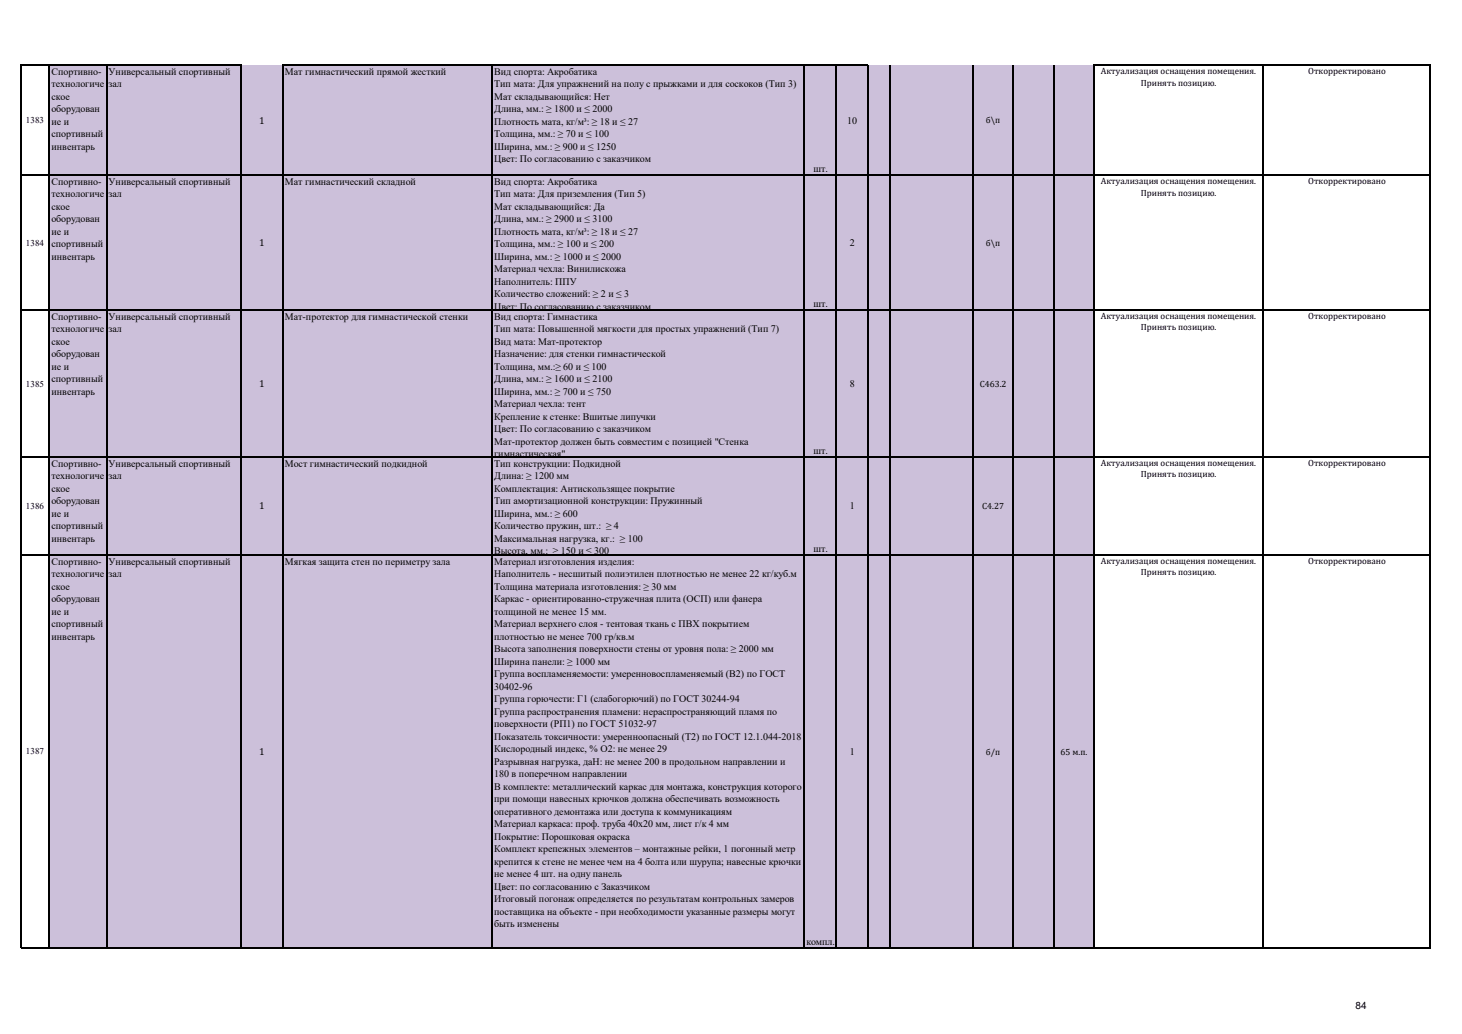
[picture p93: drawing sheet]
<svg xmlns="http://www.w3.org/2000/svg" width="297mm" height="210mm" viewBox="0 0 297 210" stroke-linecap="round" stroke-linejoin="round" font-family="sans-serif">
<defs><g id="words">
<g font-size="2">
<text x="10.5" y="15.2">Спортивно-</text>
<text x="10.5" y="17.7">технологиче</text>
<text x="22.1" y="15.2">Универсальный спортивный</text>
<text x="22.1" y="17.7">зал</text>
<text x="57.9" y="15.2">Мат гимнастический прямой жесткий</text>
<text x="100.4" y="15.2">Вид спорта: Акробатика</text>
<text x="100.4" y="17.7">Тип мата: Для упражнений на полу с прыжками и для соскоков (Тип 3)</text>
<text x="10.5" y="20.3">ское</text>
<text x="10.5" y="22.8">оборудован</text>
<text x="100.4" y="20.3">Мат складывающийся: Нет</text>
<text x="100.4" y="22.8">Длина, мм.: ≥ 1800 и ≤ 2000</text>
<text x="10.5" y="25.4">ие и</text>
<text x="10.5" y="27.9">спортивный</text>
<text x="52.6" y="25.2">1</text>
<text x="100.4" y="25.4">Плотность мата, кг/м³: ≥ 18 и ≤ 27</text>
<text x="100.4" y="27.9">Толщина, мм.: ≥ 70 и ≤ 100</text>
<text x="172.1" y="25.1">10</text>
<text x="10.5" y="30.4">инвентарь</text>
<text x="100.4" y="30.4">Ширина, мм.: ≥ 900 и ≤ 1250</text>
<text x="100.4" y="33">Цвет: По согласованию с заказчиком</text>
<text x="165.3" y="35">шт.</text>
<text x="10.5" y="37.6">Спортивно-</text>
<text x="10.5" y="40.1">технологиче</text>
<text x="22.1" y="37.6">Универсальный спортивный</text>
<text x="22.1" y="40.1">зал</text>
<text x="57.9" y="37.6">Мат гимнастический складной</text>
<text x="100.4" y="37.6">Вид спорта: Акробатика</text>
<text x="100.4" y="40.1">Тип мата: Для приземления (Тип 5)</text>
<text x="10.5" y="42.6">ское</text>
<text x="10.5" y="45.2">оборудован</text>
<text x="10.5" y="47.7">ие и</text>
<text x="100.4" y="42.6">Мат складывающийся: Да</text>
<text x="100.4" y="45.2">Длина, мм.: ≥ 2900 и ≤ 3100</text>
<text x="100.4" y="47.7">Плотность мата, кг/м³: ≥ 18 и ≤ 27</text>
<text x="10.5" y="50.3">спортивный</text>
<text x="10.5" y="52.8">инвентарь</text>
<text x="52.6" y="50">1</text>
<text x="100.4" y="50.3">Толщина, мм.: ≥ 100 и ≤ 200</text>
<text x="100.4" y="52.8">Ширина, мм.: ≥ 1000 и ≤ 2000</text>
<text x="172.6" y="50">2</text>
<text x="100.4" y="55.3">Материал чехла: Винилискожа</text>
<text x="100.4" y="57.9">Наполнитель: ППУ</text>
<text x="10.5" y="64.9">Спортивно-</text>
<text x="22.1" y="64.9">Универсальный спортивный</text>
<text x="57.9" y="64.9">Мат-протектор для гимнастической стенки</text>
<text x="100.4" y="60.4">Количество сложений: ≥ 2 и ≤ 3</text>
<text x="100.4" y="63">Цвет: По согласованию с заказчиком</text>
<text x="100.4" y="64.9">Вид спорта: Гимнастика</text>
<text x="165.3" y="62.4">шт.</text>
<text x="10.5" y="67.5">технологиче</text>
<text x="10.5" y="70">ское</text>
<text x="22.1" y="67.5">зал</text>
<text x="100.4" y="67.5">Тип мата: Повышенной мягкости для простых упражнений (Тип 7)</text>
<text x="100.4" y="70">Вид мата: Мат-протектор</text>
<text x="10.5" y="72.5">оборудован</text>
<text x="10.5" y="75.1">ие и</text>
<text x="10.5" y="77.6">спортивный</text>
<text x="100.4" y="72.5">Назначение: для стенки гимнастической</text>
<text x="100.4" y="75.1">Толщина, мм.:≥ 60 и ≤ 100</text>
<text x="100.4" y="77.6">Длина, мм.: ≥ 1600 и ≤ 2100</text>
<text x="10.5" y="80.2">инвентарь</text>
<text x="52.6" y="78.6">1</text>
<text x="100.4" y="80.2">Ширина, мм.: ≥ 700 и ≤ 750</text>
<text x="100.4" y="82.7">Материал чехла: тент</text>
<text x="172.6" y="78.5">8</text>
<text x="100.4" y="85.2">Крепление к стенке: Вшитые липучки</text>
<text x="100.4" y="87.8">Цвет: По согласованию с заказчиком</text>
<text x="10.5" y="94.8">Спортивно-</text>
<text x="22.1" y="94.8">Универсальный спортивный</text>
<text x="57.9" y="94.8">Мост гимнастический подкидной</text>
<text x="100.4" y="90.3">Мат-протектор должен быть совместим с позицией &quot;Стенка</text>
<text x="100.4" y="92.9">гимнастическая&quot;</text>
<text x="100.4" y="94.8">Тип конструкции: Подкидной</text>
<text x="165.3" y="92.2">шт.</text>
<text x="10.5" y="97.3">технологиче</text>
<text x="10.5" y="99.8">ское</text>
<text x="22.1" y="97.3">зал</text>
<text x="100.4" y="97.3">Длина: ≥ 1200 мм</text>
<text x="100.4" y="99.8">Комплектация: Антискользящее покрытие</text>
<text x="10.5" y="102.4">оборудован</text>
<text x="10.5" y="104.9">ие и</text>
<text x="10.5" y="107.5">спортивный</text>
<text x="52.6" y="103.5">1</text>
<text x="100.4" y="102.4">Тип амортизационной конструкции: Пружинный</text>
<text x="100.4" y="104.9">Ширина, мм.: ≥ 600</text>
<text x="100.4" y="107.5">Количество пружин, шт.: ≥ 4</text>
<text x="172.6" y="103.4">1</text>
<text x="10.5" y="110">инвентарь</text>
<text x="100.4" y="110">Максимальная нагрузка, кг.: ≥ 100</text>
<text x="100.4" y="112.5">Высота, мм.: ≥ 150 и ≤ 300</text>
<text x="165.3" y="112.1">шт.</text>
<text x="10.5" y="114.7">Спортивно-</text>
<text x="10.5" y="117.2">технологиче</text>
<text x="10.5" y="119.7">ское</text>
<text x="22.1" y="114.7">Универсальный спортивный</text>
<text x="22.1" y="117.2">зал</text>
<text x="57.9" y="114.7">Мягкая защита стен по периметру зала</text>
<text x="100.4" y="114.7">Материал изготовления изделия:</text>
<text x="100.4" y="117.2">Наполнитель - несшитый полиэтилен плотностью не менее 22 кг/куб.м</text>
<text x="100.4" y="119.7">Толщина материала изготовления: ≥ 30 мм</text>
<text x="10.5" y="122.3">оборудован</text>
<text x="10.5" y="124.8">ие и</text>
<text x="100.4" y="122.3">Каркас - ориентированно-стружечная плита (ОСП) или фанера</text>
<text x="100.4" y="124.8">толщиной не менее 15 мм.</text>
<text x="10.5" y="127.4">спортивный</text>
<text x="10.5" y="129.9">инвентарь</text>
<text x="100.4" y="127.4">Материал верхнего слоя - тентовая ткань с ПВХ покрытием</text>
<text x="100.4" y="129.9">плотностью не менее 700 гр/кв.м</text>
<text x="100.4" y="132.4">Высота заполнения поверхности стены от уровня пола: ≥ 2000 мм</text>
<text x="100.4" y="135">Ширина панели: ≥ 1000 мм</text>
<text x="100.4" y="137.5">Группа воспламеняемости: умеренновоспламеняемый (В2) по ГОСТ</text>
<text x="100.4" y="140.1">30402-96</text>
<text x="100.4" y="142.6">Группа горючести: Г1 (слабогорючий) по ГОСТ 30244-94</text>
<text x="100.4" y="145.1">Группа распространения пламени: нераспространяющий пламя по</text>
<text x="100.4" y="147.7">поверхности (РП1) по ГОСТ 51032-97</text>
<text x="52.6" y="153.4">1</text>
<text x="100.4" y="150.2">Показатель токсичности: умеренноопасный (Т2) по ГОСТ 12.1.044-2018</text>
<text x="100.4" y="152.8">Кислородный индекс, % О2: не менее 29</text>
<text x="100.4" y="155.3">Разрывная нагрузка, даН: не менее 200 в продольном направлении и</text>
<text x="172.6" y="153.3">1</text>
<text x="100.4" y="157.9">180 в поперечном направлении</text>
<text x="100.4" y="160.4">В комплекте: металлический каркас для монтажа, конструкция которого</text>
<text x="100.4" y="162.9">при помощи навесных крючков должна обеспечивать возможность</text>
<text x="100.4" y="165.5">оперативного демонтажа или доступа к коммуникациям</text>
<text x="100.4" y="168">Материал каркаса: проф. труба 40х20 мм, лист г/к 4 мм</text>
<text x="100.4" y="170.6">Покрытие: Порошковая окраска</text>
<text x="100.4" y="173.1">Комплект крепежных элементов – монтажные рейки, 1 погонный метр</text>
<text x="100.4" y="175.6">крепится к стене не менее чем на 4 болта или шурупа; навесные крючки</text>
<text x="100.4" y="178.2">не менее 4 шт. на одну панель</text>
<text x="100.4" y="180.7">Цвет: по согласованию с Заказчиком</text>
<text x="100.4" y="183.3">Итоговый погонаж определяется по результатам контрольных замеров</text>
<text x="100.4" y="185.8">поставщика на объекте - при необходимости указанные размеры могут</text>
<text x="100.4" y="188.3">быть изменены</text>
<text x="163.8" y="192">компл.</text>
<text x="275.4" y="205">84</text>
</g>
<g font-size="1.8">
<text x="223.6" y="15.1">Актуализация оснащения помещения.</text>
<text x="231.8" y="17.4">Принять позицию.</text>
<text x="265.8" y="15.1">Откорректировано</text>
<text x="5.2" y="25">1383</text>
<text x="200.3" y="25.1">б\п</text>
<text x="223.6" y="37.4">Актуализация оснащения помещения.</text>
<text x="231.8" y="39.8">Принять позицию.</text>
<text x="265.8" y="37.4">Откорректировано</text>
<text x="5.2" y="49.9">1384</text>
<text x="200.3" y="49.9">б\п</text>
<text x="223.6" y="64.8">Актуализация оснащения помещения.</text>
<text x="265.8" y="64.8">Откорректировано</text>
<text x="231.8" y="67.1">Принять позицию.</text>
<text x="5.2" y="78.5">1385</text>
<text x="199" y="78.5">С463.2</text>
<text x="223.6" y="94.6">Актуализация оснащения помещения.</text>
<text x="265.8" y="94.6">Откорректировано</text>
<text x="231.8" y="97">Принять позицию.</text>
<text x="5.2" y="103.4">1386</text>
<text x="199.5" y="103.4">С4.27</text>
<text x="223.6" y="114.5">Актуализация оснащения помещения.</text>
<text x="231.8" y="116.9">Принять позицию.</text>
<text x="265.8" y="114.5">Откорректировано</text>
<text x="5.2" y="153.2">1387</text>
<text x="200.3" y="153.3">б/п</text>
<text x="215.5" y="153.3">65 м.п.</text>
</g>
</g></defs>
<path d="M10 13.3h212.3v179.2h-212.3z" fill-rule="evenodd" fill="#ccc0da"/>
<g fill="none" stroke="#000" stroke-width=".21">
<path d="M4.2 13.1v179.5M4.3 13.2h44.7M10.1 13.3v179.3M21.7 13.3v179.3M48.9 13.3v179.3M57.5 13.1v179.5M57.6 13.2h118.8M100 13.3v179.3M163.3 13.3v179.3M169.9 13.3v179.3M176.3 13.3v179.3M180.9 13.2v179.4"/>
<path d="M197.7 13.2v179.4M205.8 13.2v179.4M214 13.2v179.4M222.3 13.1v179.5M222.4 13.2h68.2M256.6 13.3v179.3M290.5 13.3v179.3M4.3 35.5h286.3M4.3 62.9h286.3M4.3 92.7h286.3M4.3 112.7h286.3M4.3 192.5h286.3"/>
</g>
<use href="#words"/>
</svg>
